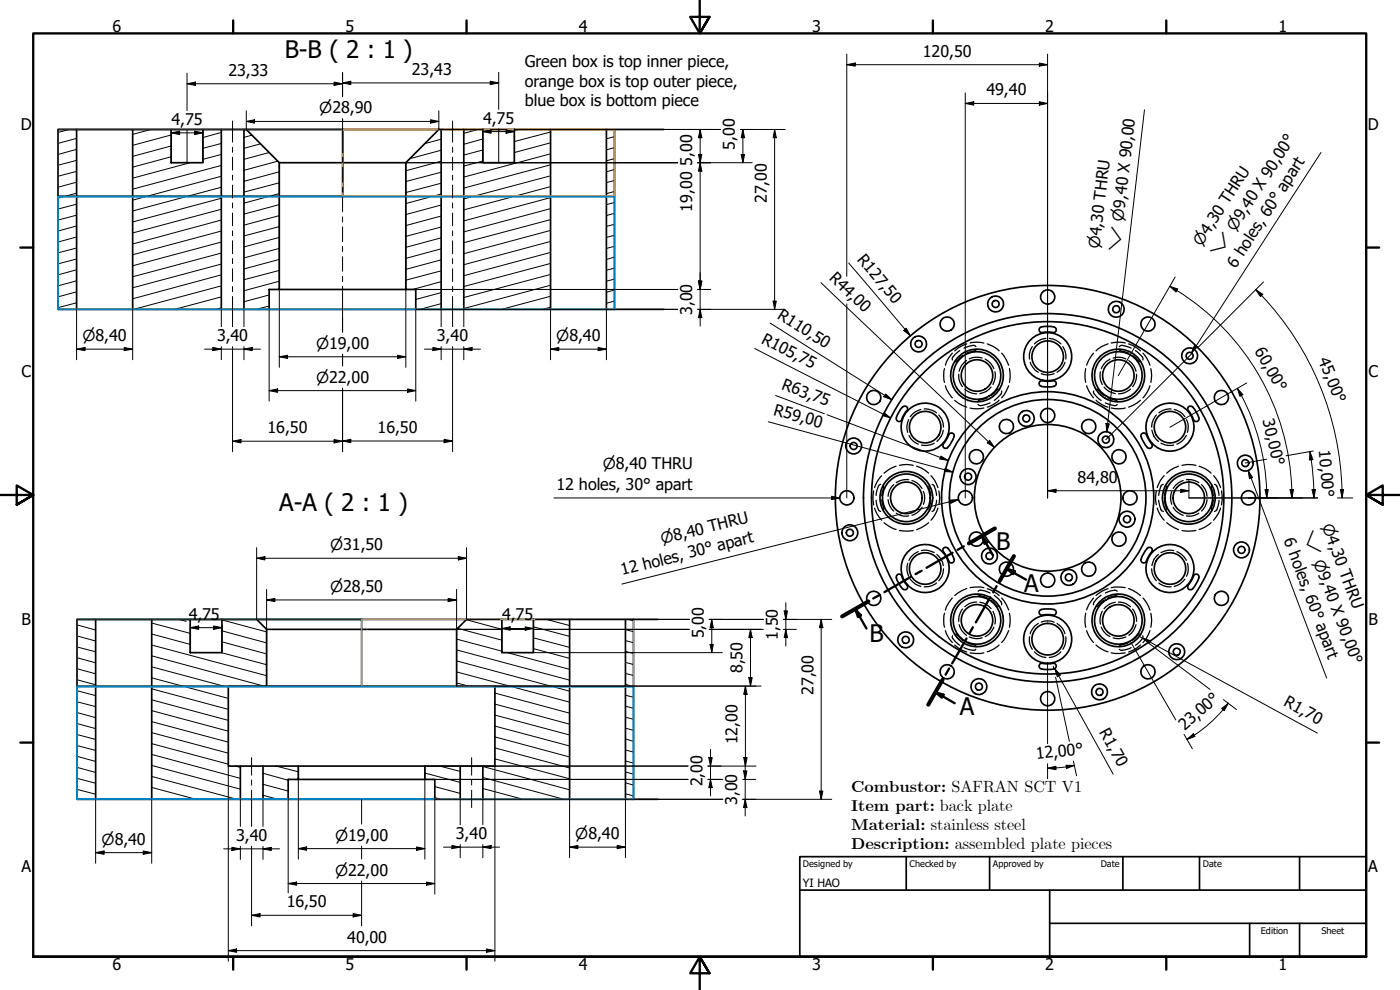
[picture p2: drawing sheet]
<svg xmlns="http://www.w3.org/2000/svg" width="420mm" height="297mm" viewBox="0 0 420 297" stroke-linecap="round" stroke-linejoin="round" font-family="sans-serif">
<defs><g id="words">
<g font-size="7.2">
<text x="85.5" y="17.3">B-B ( 2 : 1 )</text>
<text x="83.8" y="153.3">A-A ( 2 : 1 )</text>
<text x="299" y="164.9">B</text>
<text x="307.4" y="177.5">A</text>
<text x="260.9" y="192.7">B</text>
<text x="288.1" y="214.6">A</text>
</g>
<g font-size="4.8">
<text x="33.7" y="9.6">6</text>
<text x="103.7" y="9.6">5</text>
<text x="173.7" y="9.6">4</text>
<text x="243.7" y="9.6">3</text>
<text x="313.7" y="9.6">2</text>
<text x="383.7" y="9.6">1</text>
<text x="277" y="17">120,50</text>
<text x="68.6" y="22.7">23,33</text>
<text x="123.6" y="22.5">23,43</text>
<text x="157.5" y="20.3">Green box is top inner piece,</text>
<text x="157.5" y="26">orange box is top outer piece,</text>
<text x="296.1" y="28.6">49,40</text>
<text x="157.5" y="31.7">blue box is bottom piece</text>
<text x="6.2" y="38.9">D</text>
<text x="51.5" y="37.5">4,75</text>
<text x="145" y="37.1">4,75</text>
<text x="410.5" y="38.9">D</text>
<text x="220.5" y="44.9" transform="rotate(-90 220.5 44.9)">5,00</text>
<text x="207.7" y="49.7" transform="rotate(-90 207.7 49.7)">5,00</text>
<text x="207.7" y="63.5" transform="rotate(-90 207.7 63.5)">19,00</text>
<text x="230.1" y="60.9" transform="rotate(-90 230.1 60.9)">27,00</text>
<text x="257" y="77.9" transform="rotate(50 257 77.9)">R127,50</text>
<text x="248.6" y="83.6" transform="rotate(44 248.6 83.6)">R44,00</text>
<text x="370.9" y="80.7" transform="rotate(-57 370.9 80.7)">6 holes, 60°apart</text>
<text x="207.7" y="94.5" transform="rotate(-90 207.7 94.5)">3,00</text>
<text x="233" y="95.4" transform="rotate(32 233 95.4)">R110,50</text>
<text x="65.2" y="102.3">3,40</text>
<text x="131.1" y="102.3">3,40</text>
<text x="228.3" y="102.8" transform="rotate(27 228.3 102.8)">R105,75</text>
<text x="376.4" y="105.4" transform="rotate(60 376.4 105.4)">60,00°</text>
<text x="6.4" y="113.1">C</text>
<text x="395.5" y="108.1" transform="rotate(68 395.5 108.1)">45,00°</text>
<text x="410.7" y="113.1">C</text>
<text x="234.4" y="116.7" transform="rotate(21 234.4 116.7)">R63,75</text>
<text x="231.9" y="124.4" transform="rotate(15 231.9 124.4)">R59,00</text>
<text x="80.3" y="130">16,50</text>
<text x="113.3" y="129.9">16,50</text>
<text x="378.9" y="126.2" transform="rotate(76 378.9 126.2)">30,00°</text>
<text x="395.8" y="135.1" transform="rotate(85 395.8 135.1)">10,00°</text>
<text x="167" y="146.9">12 holes, 30° apart</text>
<text x="323.4" y="144.9">84,80</text>
<text x="385.2" y="162.2" transform="rotate(69 385.2 162.2)">6 holes, 60°apart</text>
<text x="186.8" y="172.6" transform="rotate(-14 186.8 172.6)">12 holes, 30°apart</text>
<text x="56.6" y="185.9">4,75</text>
<text x="6.4" y="187.4">B</text>
<text x="150.7" y="186.2">4,75</text>
<text x="211.2" y="191.5" transform="rotate(-90 211.2 191.5)">5,00</text>
<text x="410.7" y="187.4">B</text>
<text x="233.4" y="192" transform="rotate(-90 233.4 192)">1,50</text>
<text x="222.8" y="202" transform="rotate(-90 222.8 202)">8,50</text>
<text x="244.1" y="208.5" transform="rotate(-90 244.1 208.5)">27,00</text>
<text x="385" y="211.6" transform="rotate(28 385 211.6)">R1,70</text>
<text x="329.8" y="219.6" transform="rotate(61 329.8 219.6)">R1,70</text>
<text x="355.5" y="219.4" transform="rotate(-42 355.5 219.4)">23,00°</text>
<text x="221.4" y="223.3" transform="rotate(-90 221.4 223.3)">12,00</text>
<text x="311" y="227.8" transform="rotate(-6 311 227.8)">12,00°</text>
<text x="210.8" y="236" transform="rotate(-90 210.8 236)">2,00</text>
<text x="255.5" y="237.5">Combustor: SAFRAN SCT V1</text>
<text x="221.2" y="241.5" transform="rotate(-90 221.2 241.5)">3,00</text>
<text x="255.5" y="243.3">Item part: back plate</text>
<text x="136.8" y="251.8">3,40</text>
<text x="255.5" y="249">Material: stainless steel</text>
<text x="70.9" y="252.3">3,40</text>
<text x="255.5" y="254.8">Description: assembled plate pieces</text>
<text x="6.4" y="261.7">A</text>
<text x="410.7" y="261.7">A</text>
<text x="86" y="272.2">16,50</text>
<text x="104.2" y="282.8">40,00</text>
<text x="33.7" y="290.9">6</text>
<text x="103.7" y="290.9">5</text>
<text x="173.7" y="290.9">4</text>
<text x="243.7" y="290.9">3</text>
<text x="313.7" y="290.9">2</text>
<text x="383.7" y="290.9">1</text>
</g>
<g font-size="4.6">
<text x="95.8" y="34">⌀28,90</text>
<text x="337.1" y="66.5" transform="rotate(-83 337.1 66.5)">⌀9,40 X 90,00</text>
<text x="370.7" y="69.7" transform="rotate(-57 370.7 69.7)">⌀9,40 X 90,00°</text>
<text x="329.9" y="74.9" transform="rotate(-83 329.9 74.9)">⌀4,30 THRU</text>
<text x="336" y="75.6" transform="rotate(-83 336 75.6)">⌵</text>
<text x="360.6" y="74" transform="rotate(-57 360.6 74)">⌀4,30 THRU</text>
<text x="365.8" y="77.3" transform="rotate(-57 365.8 77.3)">⌵</text>
<text x="24.8" y="102.3">⌀8,40</text>
<text x="94.9" y="104.7">⌀19,00</text>
<text x="166.9" y="102.3">⌀8,40</text>
<text x="94.9" y="114.8">⌀22,00</text>
<text x="180.9" y="140.8">⌀8,40 THRU</text>
<text x="390.9" y="160" transform="rotate(69 390.9 160)">⌵</text>
<text x="396.7" y="157.8" transform="rotate(69 396.7 157.8)">⌀4,30 THRU</text>
<text x="99.1" y="165.1">⌀31,50</text>
<text x="198.8" y="163.3" transform="rotate(-14 198.8 163.3)">⌀8,40 THRU</text>
<text x="394.1" y="168.5" transform="rotate(69 394.1 168.5)">⌀9,40 X 90,00°</text>
<text x="99.1" y="177.7">⌀28,50</text>
<text x="172.7" y="251.8">⌀8,40</text>
<text x="30.5" y="253.4">⌀8,40</text>
<text x="100.6" y="252.3">⌀19,00</text>
<text x="100.6" y="262.7">⌀22,00</text>
</g>
<text font-size="3.4" x="241" y="266">YI HAO</text>
<g font-size="2.7">
<text x="241" y="260.1">Designed by</text>
<text x="273" y="260.1">Checked by</text>
<text x="298" y="260.1">Approved by</text>
<text x="330.3" y="260">Date</text>
<text x="361" y="260">Date</text>
<text x="378.4" y="280.1">Edition</text>
<text x="396.6" y="280.1">Sheet</text>
</g>
</g></defs>
<!-- layer: Hatch (ISO) -->
<g fill="none" stroke="#000" stroke-width=".3">
<path d="M20.8 38.8l-3.4 .9M45.3 38.8l-5.5 1.5M66.4 39.7l-5.5 1.6M143.5 38.8l-4.3 1.2M155.8 38.8l-1.4 .4M165.2 39.6l-10.8 2.9M23 58l-5.6 1.5M23 54.7l-5.6 1.5M23 51.4l-5.6 1.5M23 48.1l-5.6 1.5M23 44.8l-5.6 1.5M23 41.5l-5.6 1.5"/>
<path d="M51.4 47l-11.6 3.2M51.4 43.8l-11.6 3.1M51.4 40.5l-11.6 3.1M57.1 48.8l-17.3 4.7M66.4 46.3l-5.5 1.5M66.4 43l-5.5 1.5M66.4 59.5l-26.6 7.1M66.4 56.2l-26.6 7.1M66.4 52.9l-26.6 7.2M66.4 49.6l-26.6 7.2M75.6 40.6l-2.4 .6M78.2 43.2l-5 1.3"/>
<path d="M80.8 45.8l-7.6 2M83.3 48.4l-10.1 2.7M83.8 58.1l-10.6 2.8M83.8 54.8l-10.6 2.8M83.8 51.5l-10.6 2.9M132.4 58.2l-10.6 2.9M132.4 48.4l-10.6 2.8M132.4 55l-10.6 2.8M132.4 51.7l-10.6 2.8M132.4 45.1l-9.4 2.5M132.4 41.8l-5 1.3M144.9 48.3l-5.7 1.5"/>
<path d="M144.9 45l-5.7 1.5M144.9 41.7l-5.7 1.6M165.2 42.8l-10.8 3M165.2 59.3l-26 7M165.2 56l-26 7M165.2 52.8l-26 6.9M165.2 49.5l-26 6.9M165.2 46.2l-26 6.9M184.4 57.5l-2.4 .6M184.4 54.2l-2.4 .6M184.4 50.8l-2.4 .7M184.4 47.6l-2.4 .6"/>
<path d="M184.4 44.3l-2.4 .6M184.4 41l-2.4 .6M23 77.7l-5.6 1.5M23 74.4l-5.6 1.5M23 71.1l-5.6 1.5M23 67.8l-5.6 1.5M23 64.6l-5.6 1.4M23 61.3l-5.6 1.4M66.4 75.9l-26.6 7.1M66.4 72.6l-26.6 7.1M66.4 69.3l-26.6 7.1M66.4 66l-26.6 7.2"/>
<path d="M66.4 79.2l-26.6 7.1M66.4 62.8l-26.6 7.1M83.8 77.8l-10.6 2.9M83.8 71.2l-10.6 2.9M83.8 61.4l-10.6 2.8M83.8 74.5l-10.6 2.9M83.8 68l-10.6 2.8M83.8 64.7l-10.6 2.8M132.4 78l-10.6 2.8M132.4 74.7l-10.6 2.8M132.4 64.8l-10.6 2.9M132.4 61.5l-10.6 2.9"/>
<path d="M132.4 71.4l-10.6 2.8M132.4 68.1l-10.6 2.8M165.2 79l-26 7M165.2 75.7l-26 7M165.2 72.4l-26 7M165.2 69.1l-26 7M165.2 65.9l-26 6.9M165.2 62.6l-26 7M184.4 77.1l-2.4 .7M184.4 73.9l-2.4 .6M184.4 70.6l-2.4 .6M184.4 67.3l-2.4 .6"/>
<path d="M184.4 64l-2.4 .7M184.4 60.8l-2.4 .6M23 90.9l-5.6 1.4M23 87.6l-5.6 1.5M23 84.3l-5.6 1.5M23 80.9l-5.6 1.6M66.4 89.1l-14 3.7M66.4 85.8l-26.3 7M66.4 82.5l-26.6 7.1M66.4 92.4l-1.8 .4M80.8 88.5l-7.6 2M80.8 91.8l-3.9 1"/>
<path d="M83.8 84.4l-10.6 2.8M83.8 81.1l-10.6 2.8M132.4 81.3l-10.6 2.8M132.4 91.1l-6.4 1.7M132.4 84.5l-8.6 2.4M132.4 87.8l-7.6 2M165.2 92.2l-2.4 .6M165.2 85.6l-26 7M165.2 82.3l-26 7M165.2 88.9l-14.7 3.9M184.4 90.3l-2.4 .7M184.4 87l-2.4 .7"/>
<path d="M184.4 83.7l-2.4 .7M184.4 80.4l-2.4 .7M23.1 197.3l5.6 1.6M23.1 194.1l5.6 1.5M23.1 190.8l5.6 1.5M23.1 187.5l5.6 1.5M45.5 196.8l33.7 9.1M45.5 193.5l34.5 9.2M45.5 190.2l11.6 3.1M45.5 186.9l11.6 3.1M53.7 185.9l2.2 .5M66.4 195.8l13.6 3.6"/>
<path d="M66.6 192.6l13.4 3.6M66.6 189.3l13.4 3.6M66.7 186l13.3 3.6M137 198.3l33.9 9.1M137 195l33.9 9.1M137 191.8l13.6 3.6M137.3 188.5l13.3 3.6M139.9 185.9l10.7 2.9M152.3 195.8l18.6 5M160.1 194.6l10.8 2.9M160.1 191.4l10.8 2.8M160.1 188.1l10.8 2.8"/>
<path d="M164 185.9l6.9 1.8M187.7 198.7l2.4 .7M187.7 195.4l2.4 .7M187.7 192.2l2.4 .6M187.7 188.9l2.4 .6M188.6 185.9l1.5 .3M23.1 217.1l5.6 1.5M23.1 213.8l5.6 1.5M23.1 210.6l5.6 1.4M23.1 207.2l5.6 1.5M23.1 203.9l5.6 1.6M23.1 200.6l5.6 1.6"/>
<path d="M45.5 219.8l23 6.2M45.5 216.5l23 6.2M45.5 213.2l23 6.2M45.5 210l23 6.1M45.5 206.7l23 6.1M45.5 203.4l23 6.1M45.5 200.1l23 6.1M137 204.9l3.5 1M137 201.6l33.9 9.1M148.5 217.9l22.4 5.9M148.5 214.6l22.4 5.9M148.5 211.3l22.4 6"/>
<path d="M148.5 207.9l22.4 6.1M187.7 218.5l2.4 .6M187.7 215.2l2.4 .6M187.7 211.9l2.4 .6M187.7 208.6l2.4 .6M187.7 205.3l2.4 .7M187.7 202l2.4 .7M23.1 236.8l5.6 1.5M23.1 233.5l5.6 1.5M23.1 230.2l5.6 1.6M23.1 226.9l5.6 1.6M23.1 223.7l5.6 1.5"/>
<path d="M23.1 220.4l5.6 1.5M45.5 239.5l1.1 .3M45.5 236.3l13.4 3.5M45.5 233l25.6 6.8M45.5 229.7l26.6 7.1M45.5 226.4l26.6 7.1M45.5 223.1l23 6.2M70.6 229.9l1.5 .3M78.9 238.6l4.5 1.2M78.9 235.3l7.6 2M78.9 232l7.6 2.1M82.9 229.9l6.6 1.7"/>
<path d="M127.5 232l10.6 2.7M130.5 239.3l2 .5M130.5 236l7.6 2M132 229.9l6.1 1.5M144.9 236.6l12.1 3.2M144.9 233.3l24.4 6.5M144.9 230l26 7M148.5 227.7l22.4 6M148.5 224.4l22.4 6M148.5 221.1l22.4 6M187.7 238.2l2.4 .6M187.7 234.9l2.4 .7"/>
<path d="M187.7 231.6l2.4 .7M187.7 228.3l2.4 .7M187.7 225l2.4 .7M187.7 221.7l2.4 .7"/>
</g>
<!-- layer: Hidden (ISO) -->
<g fill="none" stroke="#000" stroke-width=".38">
<path d="M283.5 110.6a8.5 8.5 0 0 0 0 4.1M283.7 115.7a9.2 9.2 0 0 0 2.1 3.7M285.8 106a9.2 9.2 0 0 0-2.1 3.6M287.7 112.3a5 5 0 0 0 1.2 3.7M288 105.2l-2.1 2-.2 .4 .2 .4M289 106.6l-2 1.8-.5 .1M289.6 116.8a5.4 5.4 0 0 0 3.5 1.4M290.1 108.2h-.1a5.4 5.4 0 0 0-2.2 3.2M290.1 103.2l-2.5 1.2-1.1 .9M291.1 102.9a8.3 8.3 0 0 1 4.2 0M292.9 104l-.8-.4-2.8 .8M293 104.8l-.3 .4-2.7 .8"/>
<path d="M294.8 107.4a5.2 5.2 0 0 0-3.9 .3M295.7 107.7a5.3 5.3 0 0 1 2.6 2.9M296.3 103.2a8.4 8.4 0 0 1 3.5 2.1M296.4 119.4l-2.6 .7-.4 .4M297.4 116.1a4.8 4.8 0 0 1-3.3 2M298.6 111.6a5.1 5.1 0 0 1-.6 3.8M299.9 116.8l-.5 .1-2 1.8M300.5 117.3v.9l-2.1 1.9M300.6 106l1.4 2 .7 1.6M302.7 115.7l-1.4 2.8-.7 .9M303 110.6l.1 1.4-.1 2.7M309.2 108.7a5.7 5.7 0 0 0 2.4 3"/>
<path d="M309.8 104a4.8 4.8 0 0 0-.8 3.7M313.9 101.5a5.5 5.5 0 0 0-3.4 1.7M314.9 101.5a5.4 5.4 0 0 1 3.5 1.7M316.4 112.1a5.1 5.1 0 0 1-3.9 0M319 104a5.1 5.1 0 0 1 .8 3.7M319.6 108.7a5.1 5.1 0 0 1-2.4 3M325.8 110.6l-.2 1.4 .2 2.7M326.1 115.7a9.4 9.4 0 0 0 2.1 3.7M328.2 106a9.4 9.4 0 0 0-2.1 3.6M328.2 117.3l.2 .9 2.1 1.9M328.9 116.8l.5 .1 2 1.8M330.3 111.6a5.1 5.1 0 0 0 .5 3.8"/>
<path d="M331.3 116.1a5.2 5.2 0 0 0 3.4 2M332.4 119.4l2.3 .6 .6 .5M332.5 103.2a8.2 8.2 0 0 0-3.6 2.1M333.1 107.7a5.3 5.3 0 0 0-2.6 2.9M333.5 102.9a8.5 8.5 0 0 1 4.2 0M334.1 107.4a5.1 5.1 0 0 1 3.8 .3M335.9 104.8l.6 .5 2.3 .7M335.9 104l.8-.4 2.8 .8M338.7 103.2l2.5 1.2 1.1 .9M338.8 108.2a5.4 5.4 0 0 1 2.1 3.2M339.3 116.8a5.8 5.8 0 0 1-3.6 1.4M339.8 106.6l2 1.8 .5 .1"/>
<path d="M340.7 105.2l2.2 2 .1 .8M341.1 112.3a5 5 0 0 1-1.2 3.7M343 106a9.2 9.2 0 0 1 2.1 3.6M345.1 115.7a9.2 9.2 0 0 1-2.1 3.7M345.4 110.6a8.5 8.5 0 0 1 0 4.1M268.9 139.9a9.2 9.2 0 0 0-3.6 2.1M269.9 139.6a8.3 8.3 0 0 1 4.2 0M272.7 125.9a5.1 5.1 0 0 0-.3 3.8M272.8 130.7a4.8 4.8 0 0 0 2.8 2.6M275.1 139.9l1.3 .5 2.3 1.6M276.4 122.9a5.4 5.4 0 0 0-3.2 2.1M277.4 122.7a5.2 5.2 0 0 1 3.7 1.2"/>
<path d="M280.4 133a5 5 0 0 1-3.9 .5M281.7 124.5a5 5 0 0 1 1.4 3.6M283.1 129.1a5.5 5.5 0 0 1-1.9 3.3M286.5 120.1l2.3 1.6 1.3 .5M291.1 122.4a8.3 8.3 0 0 0 4.2 0M297.1 120.9l-2.8 .8-.7-.4M299.8 120.1a8.4 8.4 0 0 1-3.5 2.1M328.9 120.1a8.2 8.2 0 0 0 3.6 2.1M331.7 120.9l2.8 .8 .8-.4M333.5 122.4a8.5 8.5 0 0 0 4.2 0M342.3 120.1l-2.3 1.6-1.3 .5M345.7 129.1a5.2 5.2 0 0 0 2 3.3"/>
<path d="M347 124.5a5.8 5.8 0 0 0-1.4 3.6M348.4 133a5 5 0 0 0 3.8 .5M351.5 122.7a5 5 0 0 0-3.7 1.2M352.4 122.9a5.4 5.4 0 0 1 3.2 2.1M353.7 139.9l-2.5 1.2-1.1 .9M354.7 139.6a8.5 8.5 0 0 1 4.2 0M356 130.7a5.3 5.3 0 0 1-2.8 2.6M356.1 125.9a5.1 5.1 0 0 1 .3 3.8M359.9 139.9a8.2 8.2 0 0 1 3.6 2.1M262.2 147.3l-.2 1.4 .2 2.8M262.5 152.4a7.8 7.8 0 0 0 2.1 3.7M263 150.1l.2 1.7 .5 1.2 .6 .5"/>
<path d="M264.3 145.3h-.1a3.3 3.3 0 0 0-1.2 2.9v.4M264.6 150l.6 2.6-.2 .5M264.6 142.7a8.1 8.1 0 0 0-2.1 3.6M265 145.7l.2 .4-.6 2.7M265.3 156.8l1.7 1.2 1.9 .9M266.5 149.9a5.1 5.1 0 0 0 1.7 3.4M268.2 145.4a5.1 5.1 0 0 0-1.7 3.5M269 154a4.8 4.8 0 0 0 3.7 .8M269.9 159.2l2.5 .2 1.7-.2M272.7 143.9a5.2 5.2 0 0 0-3.7 .9M273.7 144.2a5 5 0 0 1 3 2.3M276.7 152.2a5.3 5.3 0 0 1-3 2.4"/>
<path d="M277.1 147.4a5.1 5.1 0 0 1 0 3.9M278.7 156.8l-2.3 1.6-1.3 .5M279 145.7l-.2 .4 .6 2.7M279.4 142.7a8.3 8.3 0 0 1 2.1 3.6M279.4 150l-.6 2.6 .2 .5M279.7 145.3h.1a3.3 3.3 0 0 1 1.3 2.9v.4M281.1 150.1l-.3 1.7-.4 1.2-.7 .5M281.5 152.4a9.2 9.2 0 0 1-2.1 3.7M281.7 147.3a8.5 8.5 0 0 1 0 4.1M347 147.3a8.5 8.5 0 0 0 0 4.1M347.3 152.4a9.2 9.2 0 0 0 2.1 3.7M347.7 150.1l.7 2.9 .7 .5"/>
<path d="M349.1 145.3l-.7 .5-.7 2.8M349.4 142.7a8.3 8.3 0 0 0-2.1 3.6M349.4 150l.7 2.6-.2 .5M349.9 145.7l.2 .4-.7 2.7M350.1 156.8l1.1 .9 2.5 1.2M351.7 147.4a5.1 5.1 0 0 0 0 3.9M352.1 152.2a4.7 4.7 0 0 0 3 2.4M354.7 159.2l1.7 .2 2.5-.2M355.1 144.2a5.1 5.1 0 0 0-3 2.3M356 143.9a5.2 5.2 0 0 1 3.8 .9M359.8 154a4.8 4.8 0 0 1-3.8 .8M360.6 145.4a5.4 5.4 0 0 1 1.7 3.5"/>
<path d="M362.3 149.9a5.5 5.5 0 0 1-1.7 3.4M363.5 156.8a9 9 0 0 1-3.6 2.1M363.7 145.7l-.2 .4 .7 2.7M364.2 150l-.7 2.6 .2 .5M364.2 142.7a8.7 8.7 0 0 1 2.1 3.6M364.5 145.3l.7 .5 .6 2.8M365.8 150.1l-.6 2.9-.7 .5M366.3 152.4a8.4 8.4 0 0 1-2.1 3.7M366.6 147.3l.2 1.4-.2 2.8M272.4 169a5.2 5.2 0 0 0 .3 3.9M273.2 173.8a5.4 5.4 0 0 0 3.2 2.1M275.6 165.5a5.1 5.1 0 0 0-2.8 2.6"/>
<path d="M276.5 165.2a5.1 5.1 0 0 1 3.9 .6M281.1 174.9a5.5 5.5 0 0 1-3.7 1.2M281.2 166.4a5 5 0 0 1 1.9 3.3M283.1 170.7a5 5 0 0 1-1.4 3.5M285.8 179.4a9.2 9.2 0 0 0-2.1 3.7M290.1 176.6l-1.3 .6-2.3 1.5M291.1 176.3l1.8-.2 2.4 .2M293.4 178.2l.4 .4 2.6 .8M293.6 177.4l.7-.3 1.2 .2 1.6 .6M296.3 176.6a9.3 9.3 0 0 1 3.5 2.1M298.4 178.6l2.1 2v.9M300.6 179.4l1.4 2 .7 1.6"/>
<path d="M328.2 179.4a8.7 8.7 0 0 0-2.1 3.6M330.5 178.6l-.5 .3a3.2 3.2 0 0 0-1.8 2.4v.2M332.5 176.6a9 9 0 0 0-3.6 2.1M333.5 176.3l1.1-.2 3.1 .2M335.3 177.4l-.8-.3-1.2 .2-1.6 .6M335.3 178.2l-.3 .4-2.6 .8M338.7 176.6l2.5 1.2 1.1 .9M343 179.4a9.2 9.2 0 0 1 2.1 3.7M345.6 170.7a5 5 0 0 0 1.4 3.5M347.7 166.4a4.8 4.8 0 0 0-2 3.3M347.8 174.9a5.1 5.1 0 0 0 3.7 1.2M352.2 165.2a5.1 5.1 0 0 0-3.8 .6"/>
<path d="M353.2 165.5a5.5 5.5 0 0 1 2.8 2.6M355.6 173.8a5.4 5.4 0 0 1-3.2 2.1M356.4 169a5.2 5.2 0 0 1-.3 3.9M283.5 184a8.8 8.8 0 0 0 0 4.2M283.7 189.2a8.3 8.3 0 0 0 2.1 3.6M285.9 190.7l-.2 .5 .2 .4 .8 .9 1.3 1.1M286.5 193.5l1.1 .9 2.5 1.2M286.5 190.2l.5 .1 2 1.9M287.8 187.4a5.2 5.2 0 0 0 2.3 3.2M288.9 182.7a5.5 5.5 0 0 0-1.2 3.7M289.3 194.3l.5 .2a3.2 3.2 0 0 0 3 .4l.1-.1M290 192.8l2.7 .8 .3 .4"/>
<path d="M290.9 191.1a5.2 5.2 0 0 0 3.9 .3M291.1 195.9l1.8 .2 2.4-.2M293.1 180.6a5 5 0 0 0-3.5 1.4M294.1 180.7a5 5 0 0 1 3.3 1.9M297.4 180l2 1.9 .5 .1M298 183.4l.1 .2a5 5 0 0 1 .5 3.6M298.3 188.2a5.1 5.1 0 0 1-2.6 2.8M299.8 193.5a9.3 9.3 0 0 1-3.5 2.1M302.7 189.2l-1.4 2.8-.7 .8M303 184l.1 1.4-.1 2.8M309 191.1a4.7 4.7 0 0 0 .8 3.7M310.5 195.6a5.1 5.1 0 0 0 3.4 1.7"/>
<path d="M311.6 187.1a5.3 5.3 0 0 0-2.4 3M312.5 186.7a5.1 5.1 0 0 1 3.9 0M317.2 187.1a5.7 5.7 0 0 1 2.4 3M318.4 195.6a5.1 5.1 0 0 1-3.5 1.7M319.8 191.1a5.2 5.2 0 0 1-.8 3.7M325.8 184l-.2 1.4 .2 2.8M326.1 189.2a8.7 8.7 0 0 0 2.1 3.6M328.9 193.5a9 9 0 0 0 3.6 2.1M330.5 188.2a5.1 5.1 0 0 0 2.6 2.8M330.8 183.4a5 5 0 0 0-.5 3.8M331.4 180l-2 1.9-.5 .1M333.5 195.9l1.1 .2 3.1-.2"/>
<path d="M334.7 180.7a5.5 5.5 0 0 0-3.4 1.9M335.7 180.6a5.2 5.2 0 0 1 3.6 1.4M337.9 191.1a5.1 5.1 0 0 1-3.8 .3M338.8 192.8l-2.6 .8-.3 .4M339.5 194.3l-2.8 .8-.8-.3M339.9 182.7a5.5 5.5 0 0 1 1.2 3.7M340.9 187.4a5.4 5.4 0 0 1-2.1 3.2M342.3 190.2l-.5 .1-2 1.9M342.3 193.5l-1.1 .9-2.5 1.2M343 190.7l-.1 .9-2.2 2M345.1 189.2a8.3 8.3 0 0 1-2.1 3.6M345.4 184a8.8 8.8 0 0 1 0 4.2"/>
</g>
<!-- layer: Visible (ISO) -->
<g fill="none" stroke="#000" stroke-width=".51">
<path d="M17.4 38.8h5.6v54h-5.6zM23 38.8h16.8M39.8 38.8h11.6v10h9.5v-10h5.5v54h-26.6zM51.4 38.8h9.5M66.4 38.8h6.8M73.2 38.8h.7l9.9 10v38.1h-3v5.9h-7.6zM73.9 38.8h57.8M131.7 38.8h.7v54h-7.6v-5.9h-3v-38.1zM132.4 38.8h6.8M139.2 38.8h5.7v10h9.5v-10h10.8v54h-26zM144.9 38.8h9.5M165.2 38.8h16.8"/>
<path d="M182 38.8h2.4v54h-2.4zM184.4 38.8h14.9M83.8 48.8h38M23 92.8h16.8M66.4 92.8h6.8M80.8 92.8h44M83.8 86.9h38M132.4 92.8h6.8M165.2 92.8h16.8M184.4 92.8h14.9M312.2 98.2a6.1 6.1 0 0 1 4.7 .3 .94 .94 0 0 1-.3 1.2 .94 .94 0 0 1-1.2 0h-2a.93 .93 0 0 1-1.3-.1 .93 .93 0 0 1 .1-1.4zM312 114.6a2.59 2.59 0 0 1 2.4-.2l1-.1a.92 .92 0 0 1 1.4 .3 .92 .92 0 0 1-.5 1.3 6 6 0 0 1-4.3-.4z"/>
<path d="M270.9 122.1l-1.1 1.5-.8 1.7M270.9 122.1a.86 .86 0 0 1 1.2 0 .86 .86 0 0 1 .1 1.2M272.2 123.2l-1.4 2.2a.92 .92 0 0 1-.8 1.1 .92 .92 0 0 1-1-.8v-.3M284.7 130.4l-1.2 2.3a.93 .93 0 0 0-.5 1.4 .93 .93 0 0 0 1.5 .2 6.5 6.5 0 0 0 1.8-3.9 .86 .86 0 0 0-.8-.5 .86 .86 0 0 0-.8 .6M345.6 133.1a.86 .86 0 0 1-.1 1.2 .86 .86 0 0 1-1.2 0M345.6 133.1l-1.3-2.2a.91 .91 0 0 0-1-1 .91 .91 0 0 0-.8 1.1l.7 1.7 1.2 1.6M356.6 123.2l1.4 2.2a.95 .95 0 0 0 .8 1.1 .95 .95 0 0 0 1.1-.8l-.1-.3M357.9 122.1l1.1 1.5 .8 1.7M357.9 122.1a.86 .86 0 0 0-1.2 0 .86 .86 0 0 0-.1 1.2M269 173.4l.8 1.7 1.1 1.6M269 173.4a.91 .91 0 0 1 .9-1.2 .91 .91 0 0 1 .9 1.2l1.4 2.1M272.2 175.5a.86 .86 0 0 1-.1 1.2 .86 .86 0 0 1-1.2 0"/>
<path d="M284.7 168.3l-1.2-2.3a.92 .92 0 0 1-.5-1.3 .92 .92 0 0 1 1.4-.2 6.3 6.3 0 0 1 1.9 3.9 .86 .86 0 0 1-.8 .5 .86 .86 0 0 1-.8-.6M344.3 164.5a.86 .86 0 0 1 1.2-.1 .86 .86 0 0 1 .1 1.2M344.4 164.5a6.3 6.3 0 0 0-1.9 3.9 .96 .96 0 0 0 1.1 .4 .96 .96 0 0 0 .7-1l1.3-2.2M359.8 173.4a.94 .94 0 0 0-.9-1.2 .94 .94 0 0 0-.9 1.2l-1 1.7a.93 .93 0 0 0-.5 1.4 .93 .93 0 0 0 1.4 .2l1.1-1.6 .8-1.7M23.1 185.9h5.6v53.9h-5.6zM28.7 185.9h16.8M45.5 185.9h11.6v9.9h9.5v-9.9h10.4l3 2.9v17.1h-11.5v24h3.6v9.9h-26.6zM57.1 185.9h9.5M77 185.9h63M80 188.8h57M140 185.9h10.6v9.9h9.5v-9.9h10.8v53.9h-26v-9.9h3.6v-24h-11.5v-17.1zM150.6 185.9h9.5"/>
<path d="M170.9 185.9h16.8M187.7 185.9h2.4v53.9h-2.4zM190.1 185.9h7.3M312 199.4a2.59 2.59 0 0 1 2.4-.2l1-.1a.92 .92 0 0 1 1.4 .3 .92 .92 0 0 1-.5 1.3 6 6 0 0 1-4.3-.4zM312.5 182.9l1.9-.2 1.9 .2M312.5 182.9a.92 .92 0 0 0-.5 1.3 .92 .92 0 0 0 1.4 .3h2a.92 .92 0 0 0 1.4-.3 .92 .92 0 0 0-.5-1.3M80 205.9h57M28.7 239.8h16.8M72.1 229.9h6.8M72.1 239.8h6.8M78.9 229.9h10.6v4h-3v5.9h-7.6zM86.5 239.8h44"/>
<path d="M89.5 233.9h38M89.5 229.9h38M127.5 229.9h10.6v9.9h-7.6v-5.9h-3zM138.1 229.9h6.8M138.1 239.8h6.8M170.9 239.8h16.8M190.1 239.8h7.3"/>
<circle cx="284.3" cy="97.2" r="2.13"/>
<circle cx="298.8" cy="91.2" r="2.38"/>
<circle cx="298.8" cy="91.2" r="1.05"/>
<circle cx="314.4" cy="89.1" r="2.13"/>
<circle cx="335" cy="92.8" r="2.38"/>
<circle cx="335" cy="92.8" r="1.05"/>
<circle cx="344.5" cy="97.2" r="2.13"/>
<circle cx="262.2" cy="119.3" r="2.13"/>
<circle cx="275.7" cy="103.2" r="2.38"/>
<circle cx="275.7" cy="103.2" r="1.05"/>
<circle cx="293.2" cy="112.7" r="7.9"/>
<circle cx="293.2" cy="112.7" r="4.7"/>
<circle cx="293.2" cy="112.7" r="7.1"/>
<circle cx="314.4" cy="107" r="7.2"/>
<circle cx="314.4" cy="107" r="4.7"/>
<circle cx="335.6" cy="112.7" r="4.7"/>
<circle cx="335.6" cy="112.7" r="7.9"/>
<circle cx="335.6" cy="112.7" r="7.1"/>
<circle cx="357" cy="106.8" r="2.38"/>
<circle cx="357" cy="106.8" r="1.05"/>
<circle cx="366.6" cy="119.3" r="2.13"/>
<circle cx="256.2" cy="133.8" r="1.05"/>
<circle cx="256.2" cy="133.8" r="2.38"/>
<circle cx="277.7" cy="128.2" r="4.7"/>
<circle cx="277.7" cy="128.2" r="7.2"/>
<circle cx="293" cy="137.1" r="2.13"/>
<circle cx="302" cy="128" r="2.13"/>
<circle cx="308" cy="125.6" r="2.38"/>
<circle cx="308" cy="125.6" r="1.05"/>
<circle cx="314.4" cy="124.7" r="2.13"/>
<circle cx="326.7" cy="128" r="2.13"/>
<circle cx="331.9" cy="131.9" r="2.38"/>
<circle cx="331.9" cy="131.9" r="1.05"/>
<circle cx="335.8" cy="137.1" r="2.13"/>
<circle cx="351.1" cy="128.2" r="7.2"/>
<circle cx="351.1" cy="128.2" r="4.7"/>
<circle cx="373.7" cy="139" r="2.38"/>
<circle cx="373.7" cy="139" r="1.05"/>
<circle cx="254.2" cy="149.4" r="2.13"/>
<circle cx="255" cy="159.8" r="1.05"/>
<circle cx="255" cy="159.8" r="2.38"/>
<circle cx="272" cy="149.4" r="7.1"/>
<circle cx="272" cy="149.4" r="7.9"/>
<circle cx="272" cy="149.4" r="4.7"/>
<circle cx="289.7" cy="149.4" r="2.13"/>
<circle cx="290.5" cy="143" r="1.05"/>
<circle cx="290.5" cy="143" r="2.38"/>
<circle cx="314.4" cy="149.4" r="22"/>
<circle cx="314.4" cy="149.4" r="29.5"/>
<circle cx="314.4" cy="149.4" r="31.8"/>
<circle cx="314.4" cy="149.4" r="52.9"/>
<circle cx="314.4" cy="149.4" r="55.3"/>
<circle cx="314.4" cy="149.4" r="63.7"/>
<circle cx="338.2" cy="155.8" r="2.38"/>
<circle cx="338.2" cy="155.8" r="1.05"/>
<circle cx="339.1" cy="149.4" r="2.13"/>
<circle cx="356.8" cy="149.4" r="4.7"/>
<circle cx="356.8" cy="149.4" r="7.9"/>
<circle cx="356.8" cy="149.4" r="7.1"/>
<circle cx="374.7" cy="149.4" r="2.13"/>
<circle cx="262.2" cy="179.5" r="2.13"/>
<circle cx="277.7" cy="170.6" r="4.7"/>
<circle cx="277.7" cy="170.6" r="7.2"/>
<circle cx="293" cy="161.8" r="2.13"/>
<circle cx="297" cy="166.8" r="1.05"/>
<circle cx="297" cy="166.8" r="2.38"/>
<circle cx="302" cy="170.8" r="2.13"/>
<circle cx="314.4" cy="174.1" r="2.13"/>
<circle cx="320.8" cy="173.2" r="1.05"/>
<circle cx="320.8" cy="173.2" r="2.38"/>
<circle cx="326.7" cy="170.8" r="2.13"/>
<circle cx="335.8" cy="161.8" r="2.13"/>
<circle cx="351.1" cy="170.6" r="7.2"/>
<circle cx="351.1" cy="170.6" r="4.7"/>
<circle cx="366.6" cy="179.5" r="2.13"/>
<circle cx="372.6" cy="165" r="2.38"/>
<circle cx="372.6" cy="165" r="1.05"/>
<circle cx="271.8" cy="192" r="1.05"/>
<circle cx="271.8" cy="192" r="2.38"/>
<circle cx="293.2" cy="186.1" r="7.1"/>
<circle cx="293.2" cy="186.1" r="7.9"/>
<circle cx="293.2" cy="186.1" r="4.7"/>
<circle cx="314.4" cy="191.8" r="4.7"/>
<circle cx="314.4" cy="191.8" r="7.2"/>
<circle cx="335.6" cy="186.1" r="7.1"/>
<circle cx="335.6" cy="186.1" r="4.7"/>
<circle cx="335.6" cy="186.1" r="7.9"/>
<circle cx="353.2" cy="195.5" r="1.05"/>
<circle cx="353.2" cy="195.5" r="2.38"/>
<circle cx="284.3" cy="201.6" r="2.13"/>
<circle cx="293.8" cy="206" r="1.05"/>
<circle cx="293.8" cy="206" r="2.38"/>
<circle cx="314.4" cy="209.6" r="2.13"/>
<circle cx="330" cy="207.6" r="1.05"/>
<circle cx="330" cy="207.6" r="2.38"/>
<circle cx="344.5" cy="201.6" r="2.13"/>
</g>
<!-- layer: Section Line (ISO) -->
<g fill="none" stroke="#000" stroke-width=".7">
<path d="M298.6 158.5l-7.8 4.6M263.9 178.5l-1.8 1.1M273.2 173.2l-7.8 4.5M276.6 171.2l-1.8 1.1M285.9 165.8l-7.8 4.6M289.2 163.9l-1.8 1.1M294.6 160.8l3.4 5.8M294.6 160.8l1.8 1.9-.9 .5zM297.2 179.2l-4.3 7.5M299.1 175.9l-1 1.8M302.1 170.6l5.8 3.3M302.1 170.6l2.4 .8-.5 .9z"/>
<path d="M304.3 166.9l-4.3 7.5M256.7 182.7l3.3 5.9M256.7 182.7l1.7 1.9-.9 .6zM260.6 180.5l-7.9 4.5M290.1 191.6l-4.3 7.5M292 188.2l-1 1.8M280.7 207.7l2.4 .8-.5 .8zM280.7 207.7l5.8 3.3M282.9 203.9l-4.3 7.5M284.9 200.6l-1.1 1.8"/>
</g>
<path d="M298.6 158.5l-7.8 4.6M304.3 166.9l-4.3 7.5M260.6 180.5l-7.9 4.5M282.9 203.9l-4.3 7.5" fill="none" stroke="#000" stroke-width="1.2"/>
<g fill="#000">
<path d="M294.6 160.8l1.8 1.9-.9 .5z" fill-rule="evenodd"/>
<path d="M302.1 170.6l2.4 .8-.5 .9z" fill-rule="evenodd"/>
<path d="M256.7 182.7l1.7 1.9-.9 .6z" fill-rule="evenodd"/>
<path d="M280.7 207.7l2.4 .8-.5 .8z" fill-rule="evenodd"/>
</g>
<!-- layer: Border (ISO) -->
<g fill="none" stroke="#000" stroke-width=".7">
<path d="M70 6.1v3.9M140 6.1v3.9M210 0v10l-2.9-4.9h5.8l-2.9 4.9 2.9-4.9M280 6.1v3.9M350 6.1v3.9M6.1 74.3h3.9M410 74.3h3.9M0 148.5h10l-5-2.8v5.7l5-2.9-5 2.9M420 148.5h-10l5-2.8v5.7l-5-2.9 5 2.9M6.1 222.8h3.9M410 222.8h3.9M10 287.1v-277.1h400v277.1h-400h400"/>
<path d="M70 287.1v3.8M140 287.1v3.8M212.9 292l-2.9-4.9 2.9 4.9h-5.8l2.9-4.9v9.9M280 287.1v3.8M350 287.1v3.8"/>
</g>
<!-- layer: Title (ISO) -->
<path d="M240 257h170v30.1h-170zM272 257v10.1M297 257v10.1M337 257v10.1M360 257v10.1M390 257v10.1M240 267.1h170M315 267.1v20M315 277h95M375 277v10.1M390 277v10.1" fill="none" stroke="#000" stroke-width=".51"/>
<!-- layer: Sketch Geometry (ISO) -->
<path d="M17.4 38.8h85.5v20.1h-85.5zM102.9 58.9v-20.1h81.5v20.1M23.1 185.9h85.4v20h-85.4z" fill="none" stroke="#008000" stroke-width=".51"/>
<path d="M102.8 38.8h81.6v20.1h-81.6z" fill="none" stroke="#ff8000" stroke-width=".51"/>
<path d="M108.5 185.9h81.6v20h-81.6z" fill="none" stroke="#ff8000" stroke-width=".3"/>
<path d="M17.4 59h167v33.8h-167zM23.1 206h167v33.8h-167z" fill="none" stroke="#0080ff" stroke-width=".51"/>
<!-- layer: Dimension (ISO) -->
<g fill="none" stroke="#000" stroke-width=".3">
<path d="M254.1 16.2v66.7M254.1 19.4l2.6-.5v1zM254.1 19.4h60.3M311.9 18.9l2.5 .5-2.5 .5zM314.4 16.2v133.2M51.4 39.1v9.7M51.4 39.9l2.5-.5v1zM51.4 39.9h9.5M56.1 22v11.2M56.1 39.1v9.7M56.1 25.1l2.6-.5v1zM56.1 25.1h46.7"/>
<path d="M58.4 39.4l2.5 .5-2.5 .5zM60.9 39.1v9.7M73.9 36.4l2.5-.5v1zM73.9 36.4h57.8M73.9 33.3v5.5M100.3 24.6l2.5 .5-2.5 .5zM102.8 24.9l2.5-.5v1zM102.8 24.9h46.9M102.8 21.7v7.3M102.8 35.7v.6M129.2 35.9l2.5 .5-2.5 .5zM131.7 33.3v5.5h4"/>
<path d="M135.9 38.8h9.1M144.9 39.5l2.5-.5v1zM144.9 39.5h9.5M144.9 38.7v10.1M147.1 24.4l2.6 .5-2.6 .5zM147.3 38.8h4.7M149.7 21.7v11.1M149.7 38.7v10.1M151.9 39l2.5 .5-2.5 .5zM154.3 38.8h61.9M154.4 38.7v10.1M210.1 38.8v59"/>
<path d="M210.1 38.8l.5 2.5h-1zM222.2 38.8h13.4M222.9 38.8v10M222.9 38.8l.6 2.5h-1.1zM232.5 38.8v54M232.5 38.8l.5 2.5h-1zM289.7 27.9v121.5M289.7 31l2.5-.5v1zM289.7 31h24.7M311.9 30.5l2.5 .5-2.5 .5zM83.8 48.8v61.4M135.7 48.8h-13.9v61.4"/>
<path d="M135.9 48.8h67.5M209.4 48.8h16.3M209.6 46.3h1l-.5 2.5zM210.1 48.8l.5 2.6h-1zM222.4 46.3h1.1l-.6 2.5zM254.7 78.9l18.5 21.9M23 92.8v15.1M39.8 92.8v15.1M66.4 92.8v5.2M69.8 95.3v2.7M73.2 92.8v5.2M80.8 92.8v27.6"/>
<path d="M102.8 95.3v4.4M121.8 86.9h13.9M132.4 92.8v5.2M135.7 92.8h-10.9v27.6M135.8 95.3v2.7M135.9 92.8h67.5M135.9 86.9h67.5M139.2 92.8v5.2M165.2 92.8v15.1M182 92.8v15.1M209.4 92.8h26.2M209.4 86.9h3.9"/>
<path d="M209.6 84.3h1l-.5 2.6zM210.1 92.8l.5 2.5h-1zM231.1 97l36.6 22.9M232 90.3h1l-.5 2.5zM246.4 84.8l52.1 49.4M254.1 91.2v58.2M271.2 99.2l.8-.7 1.2 2.3zM351.1 85.9l2.1 1.3M351.1 85.9l2.3 .8-.5 .9zM352.7 83.1l-17.1 29.6M353.2 87.2a73.3 73.3 0 0 1 34.5 59.7M376.9 86.9a88.1 88.1 0 0 1 25.8 60"/>
<path d="M376.9 86.9l2.1 1.4-.7 .7zM379.2 84.6l-19.7 19.7M23 104.8l2.5-.5v.9zM23 104.8h16.8M37.3 104.3l2.5 .5-2.5 .4zM61.4 104.8h16.8M63.9 104.3l2.5 .5-2.5 .4zM66.4 104v3.9M69.8 104v31.6M73.2 104v3.9M73.2 104.8l2.5-.5v.9zM80.8 117.2l2.5-.5v1z"/>
<path d="M80.8 117.2h44M83.8 107l2.5-.4v1zM83.8 107h38M102.8 106.3v3.5M102.8 116.4v19.2M119.3 106.6l2.5 .4-2.5 .6zM122.3 116.7l2.5 .5-2.5 .5zM127.4 104.8h16.8M129.9 104.3l2.5 .5-2.5 .4zM132.4 104v3.9M135.8 104v31.5M139.2 104.8l2.5-.5v.9z"/>
<path d="M139.2 104v3.9M165.2 104.8l2.5-.5v.9zM165.2 104.8h16.8M179.5 104.3l2.5 .5-2.5 .4zM226.5 104.6l40.8 20.8M232.8 118.7l14.6 5.4M265.8 118.2l1.9 1.7-2.5-.9zM357.8 106l-25.9 25.9M371.3 116.5l1.7 1.9-.9 .5zM371.3 116.5a65.4 65.4 0 0 1 8.8 30.4M374.1 114.9l-23 13.3M69.8 132.4l2.5-.5v1z"/>
<path d="M100.3 131.9l2.5 .5-2.5 .5zM102.8 132.3l2.5-.5v1zM133.3 131.8l2.5 .5-2.5 .5zM135.8 132.3l-66 .1M230.6 126.5l55.3 15.2M248.2 124.4l36.3 13.8M265.3 123.8l2 1.6-2.4-.7zM282.4 136.8l2.1 1.4-2.4-.5zM297 132.1l1.5 2.1-2.2-1.3zM380.1 137.8l-6.3 1.1M393.1 135.5l.8 5.4 .4 6M393.1 135.5l.9 2.4-1 .1z"/>
<path d="M394.1 135.3l-8.1 1.5M283.7 140.5l2.2 1.2-2.5-.2zM314.4 147.2l2.5-.4v1zM314.4 147.2h42.4M354.3 146.8l2.5 .4-2.5 .6zM356.8 144.1v5.3h38.6M379.7 146.9h.9l-.4 2.5zM380.1 146.9l.1 2.5M387.2 146.9h1l-.5 2.5zM387.7 146.9v2.5M393.8 146.9h1l-.5 2.5zM394.3 146.9v2.5"/>
<path d="M401.4 149.4h4.6M402.3 146.9h.9l-.4 2.5zM402.7 146.9l.1 2.5M77 164.3v21.6M77 167.5l2.5-.5v1zM77 167.5h63M80 176.8v29.1M134.5 179.6l2.5 .4-2.5 .5zM137 176.8v29.1h91.4M137.5 167l2.5 .5-2.5 .5zM140 164.3v21.6h9.9M57.1 188.3l2.5-.5v1z"/>
<path d="M57.1 188.3h9.5M57.1 187.6v8.2M64.1 187.8l2.5 .5-2.5 .5zM66.6 187.6v8.2M80 180l2.5-.4v.9zM80 180h57M137 188.8h13.7M150.6 187.8v8M150.6 188.6l2.5-.5v1zM150.6 188.6h9.5M153 188.8h4.7M157.6 188.1l2.5 .5-2.5 .5z"/>
<path d="M160 188.8h46.9M160.1 187.8v8h56.7M160.8 185.9h46.1M212.9 185.9h16.2M212.9 188.8h16.2M213.1 193.3h1l-.5 2.5zM213.6 185.9v9.9M213.6 185.9l.5 2.4h-1zM225.2 188.8v17.1M225.2 188.8l.5 2.5h-1zM235.1 185.9h14.5M235.1 188.8h3.9"/>
<path d="M235.3 183.3h1l-.5 2.6zM235.8 180.8v13.1M235.8 188.8l.5 2.5h-1zM246.4 185.9v53.9M246.4 185.9l.6 2.4h-1.1zM314.4 199.2v23.9M316.1 199.9l.2 .9M339.3 192.5l13.6 23.5M342.2 191.1l.8 .5M343 191.5l52.4 28.4M343 191.5l2.4 .8-.5 .8zM344.8 193l18.4 13.9"/>
<path d="M223.7 205.9v24M223.7 205.9l.5 2.4h-1zM224.7 203.3h1l-.5 2.6zM316.5 200.6l17.6 31.7M316.5 200.6l1.7 2-.9 .5zM316.8 203.2l4.1 19.2M366.6 212.6l2-1.6-1.2 2.2zM367.2 209.9l3.9 3M368.6 211a39.7 39.7 0 0 1-12.4 10.9M28.7 239.8v19.2M45.5 239.8v19.2M68.5 229.9v58.5"/>
<path d="M72.1 239.8v8.2M78.9 239.8v8.2M86.5 239.8v28.1M89.5 229.9v27.9M108.5 239.8v7.5M127.5 233.9h13.9M138.1 239.8v7.6M141.4 239.8h-10.9v28.5M141.4 229.9h-13.9v27.9M141.6 239.8h75.3M141.6 233.9h64.9M141.6 229.9h64.9"/>
<path d="M144.9 239.8v7.6M148.5 229.9v58.5M170.9 239.8v17.6M187.7 239.8v17.6M212.5 233.9h4.4M212.5 229.9h14.4M212.7 227.3h1l-.5 2.6zM213.2 224.8v14M213.2 233.9l.5 2.4h-1zM222.9 239.8h26.7M222.9 233.9h3.9M223.1 231.3h1.1l-.6 2.6z"/>
<path d="M223.2 227.3h1l-.5 2.6zM223.6 228.8v16M223.6 239.8l.6 2.5h-1.1zM245.9 237.3h1.1l-.6 2.5zM314.4 229.2v4.5M314.4 230.5l2.5-.6v1zM319.9 229.6l2.6 .1-2.4 .9zM322.1 228.3l1 4.5M322.5 229.7l-4 .6-4.1 .2M355.3 220.3l2.5 4.3M356.2 221.9l1.9-1.8 .5 .9zM28.7 255.8l2.5-.5v1z"/>
<path d="M28.7 255.8h16.8M43 255.3l2.5 .5-2.5 .5zM67.1 254.7h16.8M69.6 254.2l2.5 .5-2.5 .5zM72.1 253.9v4M75.5 242.3v5.7M75.5 253.9v23.9M78.9 254.7l2.5-.5v1zM78.9 253.9v4M89.5 254.6l2.5-.5v1zM89.5 254.6h38M108.5 253.9v3.8"/>
<path d="M125 254.1l2.5 .5-2.5 .5zM133.1 254.2h16.8M135.6 253.7l2.5 .5-2.5 .4zM138.1 253.4v4M144.9 254.2l2.5-.5v.9zM144.9 253.4v4M170.9 254.2l2.5-.5v.9zM170.9 254.2h16.8M185.2 253.7l2.5 .5-2.5 .4zM75.5 274.6l2.5-.5v1zM75.5 274.6h33M86.5 265.1l2.5-.4v.9z"/>
<path d="M86.5 265.1h44M106 274.1l2.5 .5-2.5 .5zM108.5 264.3v13.5M128 264.7l2.5 .4-2.5 .5zM68.5 285.2l2.5-.5v1zM68.5 285.2h80M146 284.7l2.5 .5-2.5 .5z"/>
</g>
<g fill="#000">
<path d="M254.1 19.4l2.6-.5v1z" fill-rule="evenodd"/>
<path d="M311.9 18.9l2.5 .5-2.5 .5z" fill-rule="evenodd"/>
<path d="M51.4 39.9l2.5-.5v1z" fill-rule="evenodd"/>
<path d="M56.1 25.1l2.6-.5v1z" fill-rule="evenodd"/>
<path d="M73.9 36.4l2.5-.5v1z" fill-rule="evenodd"/>
<path d="M100.3 24.6l2.5 .5-2.5 .5z" fill-rule="evenodd"/>
<path d="M102.8 24.9l2.5-.5v1z" fill-rule="evenodd"/>
<path d="M129.2 35.9l2.5 .5-2.5 .5z" fill-rule="evenodd"/>
<path d="M147.1 24.4l2.6 .5-2.6 .5z" fill-rule="evenodd"/>
<path d="M144.9 39.5l2.5-.5v1z" fill-rule="evenodd"/>
<path d="M151.9 39l2.5 .5-2.5 .5z" fill-rule="evenodd"/>
<path d="M289.7 31l2.5-.5v1z" fill-rule="evenodd"/>
<path d="M311.9 30.5l2.5 .5-2.5 .5z" fill-rule="evenodd"/>
<path d="M58.4 39.4l2.5 .5-2.5 .5z" fill-rule="evenodd"/>
<path d="M209.6 46.3h1l-.5 2.5z" fill-rule="evenodd"/>
<path d="M210.1 48.8l.5 2.6h-1z" fill-rule="evenodd"/>
<path d="M210.1 38.8l.5 2.5h-1z" fill-rule="evenodd"/>
<path d="M222.4 46.3h1.1l-.6 2.5z" fill-rule="evenodd"/>
<path d="M222.9 38.8l.6 2.5h-1.1z" fill-rule="evenodd"/>
<path d="M232.5 38.8l.5 2.5h-1z" fill-rule="evenodd"/>
<path d="M209.6 84.3h1l-.5 2.6z" fill-rule="evenodd"/>
<path d="M209.6 84.3h1l-.5 2.6z" fill-rule="evenodd"/>
<path d="M210.1 92.8l.5 2.5h-1z" fill-rule="evenodd"/>
<path d="M232 90.3h1l-.5 2.5z" fill-rule="evenodd"/>
<path d="M271.2 99.2l.8-.7 1.2 2.3z" fill-rule="evenodd"/>
<path d="M351.1 85.9l2.3 .8-.5 .9z" fill-rule="evenodd"/>
<path d="M376.9 86.9l2.1 1.4-.7 .7z" fill-rule="evenodd"/>
<path d="M23 104.8l2.5-.5v.9z" fill-rule="evenodd"/>
<path d="M37.3 104.3l2.5 .5-2.5 .4z" fill-rule="evenodd"/>
<path d="M63.9 104.3l2.5 .5-2.5 .4z" fill-rule="evenodd"/>
<path d="M73.2 104.8l2.5-.5v.9z" fill-rule="evenodd"/>
<path d="M80.8 117.2l2.5-.5v1z" fill-rule="evenodd"/>
<path d="M83.8 107l2.5-.4v1z" fill-rule="evenodd"/>
<path d="M119.3 106.6l2.5 .4-2.5 .6z" fill-rule="evenodd"/>
<path d="M122.3 116.7l2.5 .5-2.5 .5z" fill-rule="evenodd"/>
<path d="M129.9 104.3l2.5 .5-2.5 .4z" fill-rule="evenodd"/>
<path d="M139.2 104.8l2.5-.5v.9z" fill-rule="evenodd"/>
<path d="M165.2 104.8l2.5-.5v.9z" fill-rule="evenodd"/>
<path d="M179.5 104.3l2.5 .5-2.5 .4z" fill-rule="evenodd"/>
<path d="M265.8 118.2l1.9 1.7-2.5-.9z" fill-rule="evenodd"/>
<path d="M371.3 116.5l1.7 1.9-.9 .5z" fill-rule="evenodd"/>
<path d="M69.8 132.4l2.5-.5v1z" fill-rule="evenodd"/>
<path d="M100.3 131.9l2.5 .5-2.5 .5z" fill-rule="evenodd"/>
<path d="M102.8 132.3l2.5-.5v1z" fill-rule="evenodd"/>
<path d="M133.3 131.8l2.5 .5-2.5 .5z" fill-rule="evenodd"/>
<path d="M265.3 123.8l2 1.6-2.4-.7z" fill-rule="evenodd"/>
<path d="M282.4 136.8l2.1 1.4-2.4-.5z" fill-rule="evenodd"/>
<path d="M297 132.1l1.5 2.1-2.2-1.3z" fill-rule="evenodd"/>
<path d="M393.1 135.5l.9 2.4-1 .1z" fill-rule="evenodd"/>
<path d="M283.7 140.5l2.2 1.2-2.5-.2z" fill-rule="evenodd"/>
<path d="M314.4 147.2l2.5-.4v1z" fill-rule="evenodd"/>
<path d="M354.3 146.8l2.5 .4-2.5 .6z" fill-rule="evenodd"/>
<path d="M379.7 146.9h.9l-.4 2.5z" fill-rule="evenodd"/>
<path d="M387.2 146.9h1l-.5 2.5z" fill-rule="evenodd"/>
<path d="M393.8 146.9h1l-.5 2.5z" fill-rule="evenodd"/>
<path d="M402.3 146.9h.9l-.4 2.5z" fill-rule="evenodd"/>
<path d="M77 167.5l2.5-.5v1z" fill-rule="evenodd"/>
<path d="M80 180l2.5-.4v.9z" fill-rule="evenodd"/>
<path d="M137.5 167l2.5 .5-2.5 .5z" fill-rule="evenodd"/>
<path d="M57.1 188.3l2.5-.5v1z" fill-rule="evenodd"/>
<path d="M64.1 187.8l2.5 .5-2.5 .5z" fill-rule="evenodd"/>
<path d="M134.5 179.6l2.5 .4-2.5 .5z" fill-rule="evenodd"/>
<path d="M150.6 188.6l2.5-.5v1z" fill-rule="evenodd"/>
<path d="M157.6 188.1l2.5 .5-2.5 .5z" fill-rule="evenodd"/>
<path d="M213.1 193.3h1l-.5 2.5z" fill-rule="evenodd"/>
<path d="M213.6 185.9l.5 2.4h-1z" fill-rule="evenodd"/>
<path d="M225.2 188.8l.5 2.5h-1z" fill-rule="evenodd"/>
<path d="M235.3 183.3h1l-.5 2.6z" fill-rule="evenodd"/>
<path d="M235.8 188.8l.5 2.5h-1z" fill-rule="evenodd"/>
<path d="M246.4 185.9l.6 2.4h-1.1z" fill-rule="evenodd"/>
<path d="M343 191.5l2.4 .8-.5 .8z" fill-rule="evenodd"/>
<path d="M223.7 205.9l.5 2.4h-1z" fill-rule="evenodd"/>
<path d="M224.7 203.3h1l-.5 2.6z" fill-rule="evenodd"/>
<path d="M316.5 200.6l1.7 2-.9 .5z" fill-rule="evenodd"/>
<path d="M366.6 212.6l2-1.6-1.2 2.2z" fill-rule="evenodd"/>
<path d="M212.7 227.3h1l-.5 2.6z" fill-rule="evenodd"/>
<path d="M213.2 233.9l.5 2.4h-1z" fill-rule="evenodd"/>
<path d="M223.1 231.3h1.1l-.6 2.6z" fill-rule="evenodd"/>
<path d="M223.2 227.3h1l-.5 2.6z" fill-rule="evenodd"/>
<path d="M245.9 237.3h1.1l-.6 2.5z" fill-rule="evenodd"/>
<path d="M314.4 230.5l2.5-.6v1z" fill-rule="evenodd"/>
<path d="M319.9 229.6l2.6 .1-2.4 .9z" fill-rule="evenodd"/>
<path d="M356.2 221.9l1.9-1.8 .5 .9z" fill-rule="evenodd"/>
<path d="M28.7 255.8l2.5-.5v1z" fill-rule="evenodd"/>
<path d="M43 255.3l2.5 .5-2.5 .5z" fill-rule="evenodd"/>
<path d="M69.6 254.2l2.5 .5-2.5 .5z" fill-rule="evenodd"/>
<path d="M78.9 254.7l2.5-.5v1z" fill-rule="evenodd"/>
<path d="M89.5 254.6l2.5-.5v1z" fill-rule="evenodd"/>
<path d="M125 254.1l2.5 .5-2.5 .5z" fill-rule="evenodd"/>
<path d="M135.6 253.7l2.5 .5-2.5 .4z" fill-rule="evenodd"/>
<path d="M144.9 254.2l2.5-.5v.9z" fill-rule="evenodd"/>
<path d="M170.9 254.2l2.5-.5v.9z" fill-rule="evenodd"/>
<path d="M185.2 253.7l2.5 .5-2.5 .4z" fill-rule="evenodd"/>
<path d="M223.6 239.8l.6 2.5h-1.1z" fill-rule="evenodd"/>
<path d="M75.5 274.6l2.5-.5v1z" fill-rule="evenodd"/>
<path d="M86.5 265.1l2.5-.4v.9z" fill-rule="evenodd"/>
<path d="M106 274.1l2.5 .5-2.5 .5z" fill-rule="evenodd"/>
<path d="M128 264.7l2.5 .4-2.5 .5z" fill-rule="evenodd"/>
<path d="M68.5 285.2l2.5-.5v1z" fill-rule="evenodd"/>
<path d="M146 284.7l2.5 .5-2.5 .5z" fill-rule="evenodd"/>
</g>
<!-- layer: Centerline (ISO) -->
<g fill="none" stroke="#000" stroke-width=".3">
<path d="M69.8 36.3v6.4M102.8 36.3v9.5M135.8 36.3v6.4M69.8 44.2v1.5M69.8 47.2v3.8M69.8 52.6v1.4M69.8 55.5v3.9M102.8 47.2v1.6M102.8 50.2v4.5M102.8 56.2v1.4M102.8 59.2v4.3M135.8 44.2v1.5"/>
<path d="M135.8 47.2v3.8M135.8 52.6v1.4M135.8 55.5v3.9M69.8 60.9v1.5M69.8 63.9v3.8M69.8 69.3v1.4M69.8 72.2v3.9M69.8 77.6v1.5M102.8 65.1v1.5M102.8 68.1v4.4M102.8 74v1.5M102.8 77v4.4"/>
<path d="M135.8 60.9v1.5M135.8 63.9v3.8M135.8 69.3v1.4M135.8 72.2v3.9M135.8 77.6v1.5M69.8 80.6v3.8M69.8 86v1.5M69.8 88.9v6.4M102.8 82.9v1.5M102.8 85.9v9.4M135.8 80.6v3.8M135.8 86v1.5"/>
<path d="M135.8 88.9v6.4M75.5 227.3v5.3M75.5 234v1.6M75.5 237.1v5.2M141.5 227.3v5.3M141.5 234v1.6M141.5 237.1v5.2"/>
</g>
<!-- layer: Symbol (ISO) -->
<path d="M343.5 32.9l-11.3 96.7M396.4 45.8l-38.8 60.1M358.5 103.5l.8 .6-1.7 1.8zM331.9 127l1 .2-.7 2.4zM166.2 149.4h85.8M249.6 148.9l2.4 .5-2.4 .5zM285.1 150l2.6-.1-2.3 1.1zM287.7 149.9l-101.1 25.3M374.6 141.1l23.5 62.3M374.6 141.1l1.3 2.2-.9 .3z" fill="none" stroke="#000" stroke-width=".3"/>
<g fill="#000">
<path d="M358.5 103.5l.8 .6-1.7 1.8z" fill-rule="evenodd"/>
<path d="M331.9 127l1 .2-.7 2.4z" fill-rule="evenodd"/>
<path d="M249.6 148.9l2.4 .5-2.4 .5z" fill-rule="evenodd"/>
<path d="M285.1 150l2.6-.1-2.3 1.1z" fill-rule="evenodd"/>
<path d="M374.6 141.1l1.3 2.2-.9 .3z" fill-rule="evenodd"/>
</g>
<use href="#words"/>
</svg>
